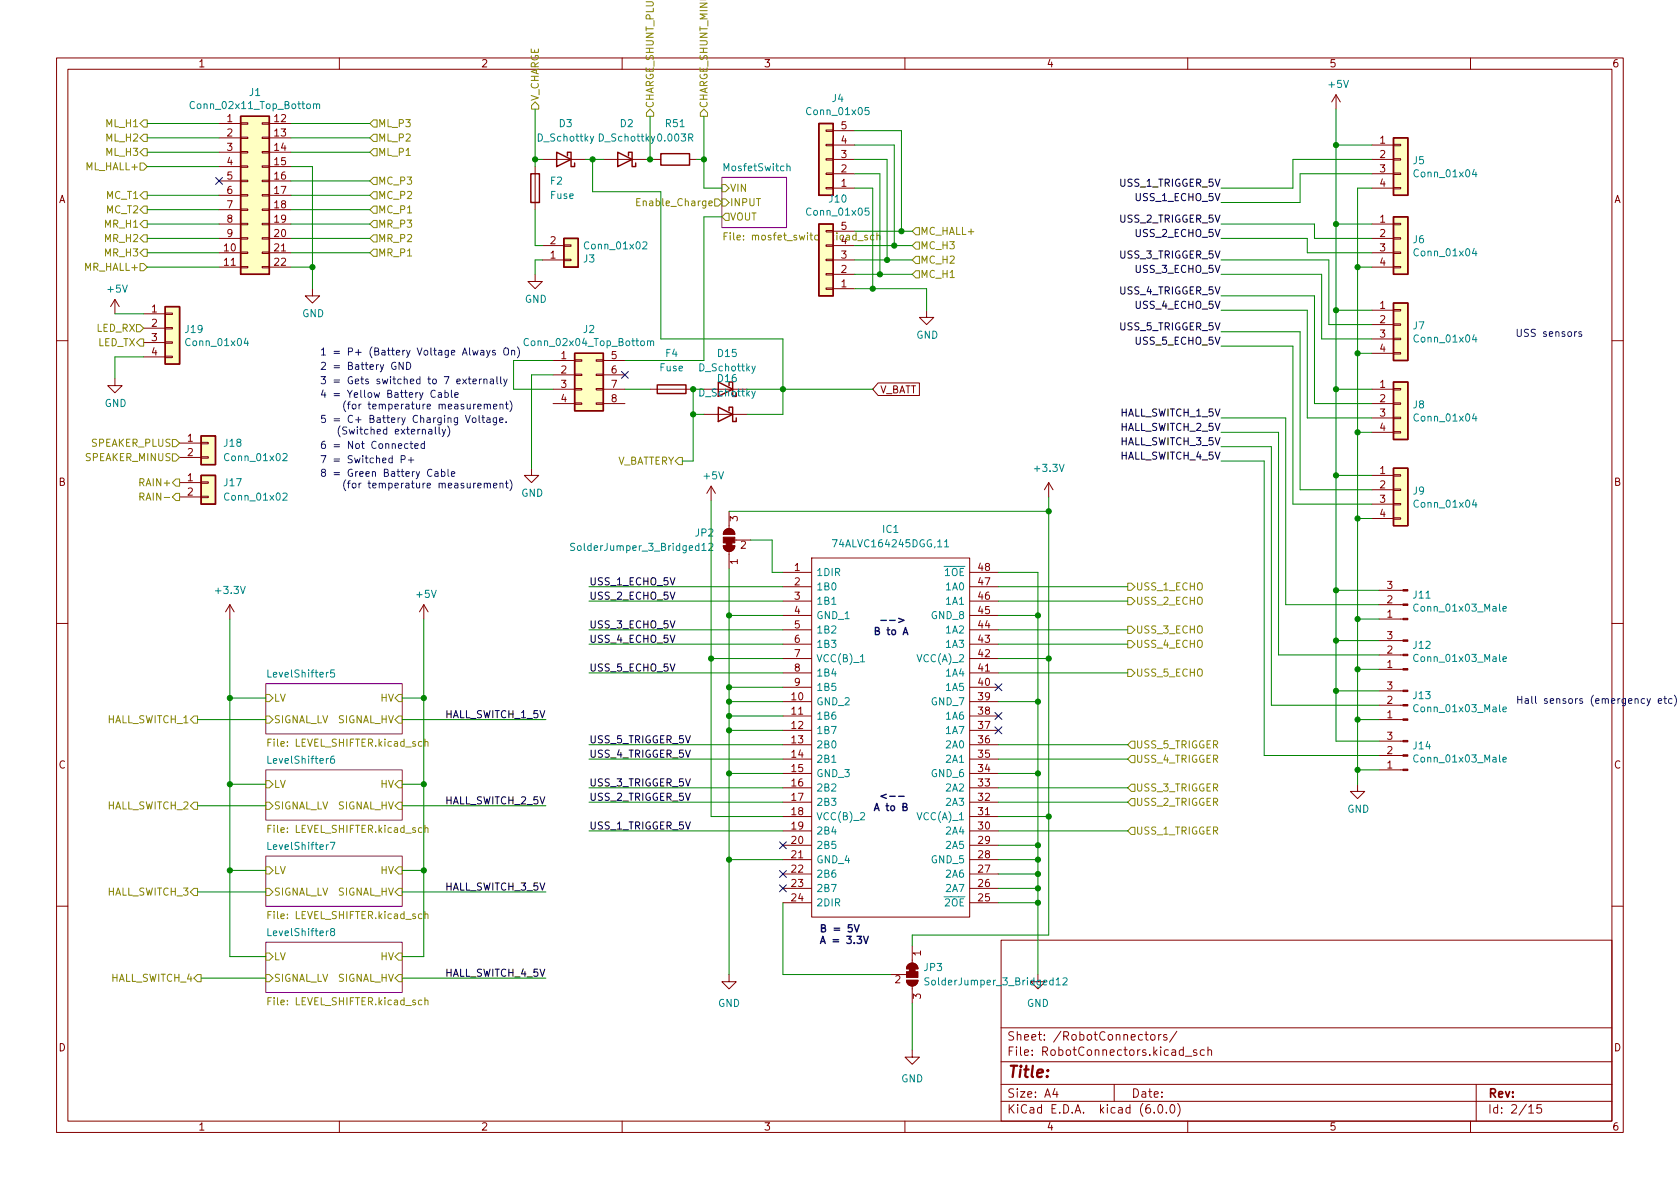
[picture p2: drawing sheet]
<svg xmlns="http://www.w3.org/2000/svg" width="297mm" height="210mm" viewBox="0 0 297 210" stroke-linecap="round" stroke-linejoin="round" font-family="sans-serif">
<defs><g id="words">
<text font-size="2.8" fill="#840000" x="178" y="190.6">Title:</text>
<g font-size="2.1" fill="#840000">
<text x="178" y="184">Sheet: /RobotConnectors/</text>
<text x="178" y="186.7">File: RobotConnectors.kicad_sch</text>
<text x="178" y="196.9">KiCad E.D.A. kicad (6.0.0)</text>
<text x="178" y="194.1">Size: A4</text>
<text x="200" y="194.1">Date:</text>
<text x="263" y="194.1">Rev:</text>
<text x="263" y="196.9">Id: 2/15</text>
</g>
<g font-size="1.8" fill="#840000">
<text x="35" y="11.9">1</text>
<text x="85" y="11.9">2</text>
<text x="135" y="11.9">3</text>
<text x="185" y="11.9">4</text>
<text x="235" y="11.9">5</text>
<text x="285" y="11.9">6</text>
<text x="40.1" y="21.6">1</text>
<text x="48.5" y="21.6">12</text>
<text x="148.7" y="22.9">5</text>
<text x="40.1" y="24.1">2</text>
<text x="40.1" y="26.7">3</text>
<text x="40.1" y="29.2">4</text>
<text x="48.5" y="24.1">13</text>
<text x="48.5" y="26.7">14</text>
<text x="48.5" y="29.2">15</text>
<text x="148.7" y="27.9">3</text>
<text x="148.7" y="25.4">4</text>
<text x="244" y="25.4">1</text>
<text x="244" y="27.9">2</text>
<text x="10.3" y="35.9">A</text>
<text x="40.1" y="31.7">5</text>
<text x="40.1" y="34.3">6</text>
<text x="48.5" y="31.7">16</text>
<text x="48.5" y="34.3">17</text>
<text x="148.7" y="33">1</text>
<text x="148.7" y="30.5">2</text>
<text x="244" y="30.5">3</text>
<text x="244" y="33">4</text>
<text x="285.3" y="35.9">A</text>
<text x="40.1" y="36.8">7</text>
<text x="40.1" y="39.4">8</text>
<text x="40.1" y="41.9">9</text>
<text x="48.5" y="36.8">18</text>
<text x="48.5" y="39.4">19</text>
<text x="48.5" y="41.9">20</text>
<text x="148.7" y="40.6">5</text>
<text x="244" y="39.4">1</text>
<text x="244" y="41.9">2</text>
<text x="39.7" y="44.4">10</text>
<text x="39.7" y="47">11</text>
<text x="48.5" y="44.4">21</text>
<text x="48.5" y="47">22</text>
<text x="97.3" y="45.7">1</text>
<text x="97.3" y="43.2">2</text>
<text x="129.1" y="42.5">File: mosfet_switch.kicad_sch</text>
<text x="148.7" y="45.7">3</text>
<text x="148.7" y="43.2">4</text>
<text x="244" y="44.4">3</text>
<text x="244" y="47">4</text>
<text x="148.7" y="50.8">1</text>
<text x="148.7" y="48.3">2</text>
<text x="26.8" y="55.2">1</text>
<text x="26.8" y="57.8">2</text>
<text x="244" y="54.6">1</text>
<text x="244" y="57.1">2</text>
<text x="244" y="59.7">3</text>
<text x="26.8" y="60.3">3</text>
<text x="26.8" y="62.9">4</text>
<text x="99.2" y="63.5">1</text>
<text x="108.1" y="63.5">5</text>
<text x="244" y="62.2">4</text>
<text x="99.2" y="66">2</text>
<text x="99.2" y="68.6">3</text>
<text x="99.2" y="71.1">4</text>
<text x="108.1" y="66">6</text>
<text x="108.1" y="68.6">7</text>
<text x="108.1" y="71.1">8</text>
<text x="155.6" y="69.6">V_BATT</text>
<text x="244" y="68.6">1</text>
<text x="244" y="71.1">2</text>
<text x="244" y="73.7">3</text>
<text x="244" y="76.2">4</text>
<text x="33.2" y="78.1">1</text>
<text x="33.2" y="80.6">2</text>
<text x="244" y="83.8">1</text>
<text x="10.3" y="85.9">B</text>
<text x="33.2" y="85.1">1</text>
<text x="33.2" y="87.6">2</text>
<text x="244" y="86.4">2</text>
<text x="244" y="88.9">3</text>
<text x="285.3" y="85.9">B</text>
<text x="130.4" y="92.2" transform="rotate(-90 130.4 92.2)">3</text>
<text x="244" y="91.4">4</text>
<text x="130.4" y="99.8" transform="rotate(-90 130.4 99.8)">1</text>
<text x="131" y="97">2</text>
<text x="140.5" y="101">1</text>
<text x="173" y="101">48</text>
<text x="140.5" y="103.5">2</text>
<text x="140.5" y="106">3</text>
<text x="173" y="106">46</text>
<text x="173" y="103.5">47</text>
<text x="245.3" y="106.7">2</text>
<text x="245.3" y="104.1">3</text>
<text x="140.5" y="108.6">4</text>
<text x="140.5" y="111.1">5</text>
<text x="140.5" y="113.7">6</text>
<text x="173" y="113.7">43</text>
<text x="173" y="111.1">44</text>
<text x="173" y="108.6">45</text>
<text x="245.3" y="109.2">1</text>
<text x="245.3" y="113">3</text>
<text x="140.5" y="116.2">7</text>
<text x="140.5" y="118.7">8</text>
<text x="173" y="118.7">41</text>
<text x="173" y="116.2">42</text>
<text x="245.3" y="118.1">1</text>
<text x="245.3" y="115.6">2</text>
<text x="140" y="123.8">10</text>
<text x="140.5" y="121.3">9</text>
<text x="173" y="123.8">39</text>
<text x="173" y="121.3">40</text>
<text x="245.3" y="124.5">2</text>
<text x="245.3" y="121.9">3</text>
<text x="140" y="126.4">11</text>
<text x="140" y="128.9">12</text>
<text x="140" y="131.4">13</text>
<text x="173" y="131.4">36</text>
<text x="173" y="128.9">37</text>
<text x="173" y="126.4">38</text>
<text x="245.3" y="130.8">3</text>
<text x="245.3" y="127">1</text>
<text x="10.3" y="135.9">C</text>
<text x="140" y="134">14</text>
<text x="140" y="136.5">15</text>
<text x="173" y="136.5">34</text>
<text x="173" y="134">35</text>
<text x="245.3" y="135.9">1</text>
<text x="245.3" y="133.3">2</text>
<text x="285.3" y="135.9">C</text>
<text x="140" y="139.1">16</text>
<text x="140" y="141.6">17</text>
<text x="173" y="141.6">32</text>
<text x="173" y="139.1">33</text>
<text x="140" y="144.1">18</text>
<text x="140" y="146.7">19</text>
<text x="140" y="149.2">20</text>
<text x="173" y="149.2">29</text>
<text x="173" y="146.7">30</text>
<text x="173" y="144.1">31</text>
<text x="140" y="151.8">21</text>
<text x="140" y="154.3">22</text>
<text x="173" y="154.3">27</text>
<text x="173" y="151.8">28</text>
<text x="140" y="156.8">23</text>
<text x="140" y="159.4">24</text>
<text x="173" y="159.4">25</text>
<text x="173" y="156.8">26</text>
<text x="158.3" y="173.9">2</text>
<text x="162.8" y="169" transform="rotate(-90 162.8 169)">1</text>
<text x="162.8" y="176.6" transform="rotate(-90 162.8 176.6)">3</text>
<text x="10.3" y="185.9">D</text>
<text x="285.3" y="185.9">D</text>
<text x="35" y="199.9">1</text>
<text x="85" y="199.9">2</text>
<text x="135" y="199.9">3</text>
<text x="185" y="199.9">4</text>
<text x="235" y="199.9">5</text>
<text x="285" y="199.9">6</text>
</g>
<g font-size="1.8" fill="#008484">
<text x="44.1" y="17">J1</text>
<text x="235" y="15.5">+5V</text>
<text x="34.2" y="19.3">Conn_02x11_Top_Bottom</text>
<text x="98.9" y="22.5">D3</text>
<text x="109.7" y="22.5">D2</text>
<text x="117.8" y="22.5">R51</text>
<text x="142.9" y="20.3">Conn_01x05</text>
<text x="147.1" y="18">J4</text>
<text x="95.1" y="25">D_Schottky</text>
<text x="105.9" y="25">D_Schottky</text>
<text x="116.5" y="25">0.003R</text>
<text x="249.9" y="29">J5</text>
<text x="97.3" y="35.2">Fuse</text>
<text x="97.4" y="32.6">F2</text>
<text x="128.2" y="30.3">MosfetSwitch</text>
<text x="146.7" y="35.8">J10</text>
<text x="250.3" y="31.3">Conn_01x04</text>
<text x="142.9" y="38.1">Conn_01x05</text>
<text x="103.2" y="46.4">J3</text>
<text x="103.6" y="44.1">Conn_01x02</text>
<text x="249.9" y="43">J6</text>
<text x="250.3" y="45.3">Conn_01x04</text>
<text x="19.1" y="51.7">+5V</text>
<text x="92.8" y="53.5">GND</text>
<text x="32.8" y="58.9">J19</text>
<text x="53.4" y="56.1">GND</text>
<text x="103.2" y="58.9">J2</text>
<text x="162" y="59.9">GND</text>
<text x="249.9" y="58.2">J7</text>
<text x="33.2" y="61.2">Conn_01x04</text>
<text x="93.2" y="61.2">Conn_02x04_Top_Bottom</text>
<text x="116.7" y="65.7">Fuse</text>
<text x="117.7" y="63.1">F4</text>
<text x="123.7" y="65.7">D_Schottky</text>
<text x="127" y="63.1">D15</text>
<text x="250.3" y="60.5">Conn_01x04</text>
<text x="18.5" y="72">GND</text>
<text x="123.7" y="70.1">D_Schottky</text>
<text x="127" y="67.6">D16</text>
<text x="249.9" y="72.2">J8</text>
<text x="250.3" y="74.5">Conn_01x04</text>
<text x="39.7" y="79">J18</text>
<text x="40" y="81.5">Conn_01x02</text>
<text x="183.1" y="83.4">+3.3V</text>
<text x="39.7" y="86">J17</text>
<text x="40" y="88.5">Conn_01x02</text>
<text x="92.1" y="87.8">GND</text>
<text x="124.5" y="84.8">+5V</text>
<text x="249.9" y="87.4">J9</text>
<text x="250.3" y="89.8">Conn_01x04</text>
<text x="123" y="94.9">JP2</text>
<text x="156.1" y="94.2">IC1</text>
<text x="101.7" y="97.4">SolderJumper_3_Bridged12</text>
<text x="144.3" y="101.8">1DIR</text>
<text x="147.9" y="96.8">74ALVC164245DGG,11</text>
<text x="165.8" y="101.8">~{1OE}</text>
<text x="38.3" y="105">+3.3V</text>
<text x="73.7" y="105.7">+5V</text>
<text x="144.3" y="104.4">1B0</text>
<text x="144.3" y="106.9">1B1</text>
<text x="167.4" y="106.9">1A1</text>
<text x="167.4" y="104.4">1A0</text>
<text x="249.9" y="105.8">J11</text>
<text x="144.3" y="109.5">GND_1</text>
<text x="144.3" y="112">1B2</text>
<text x="164.8" y="109.5">GND_8</text>
<text x="167.4" y="112">1A2</text>
<text x="250.5" y="108.1">Conn_01x03_Male</text>
<text x="47.7" y="119.8">LevelShifter5</text>
<text x="144.3" y="114.5">1B3</text>
<text x="144.3" y="117.1">VCC(B)_1</text>
<text x="144.3" y="119.6">1B4</text>
<text x="162.5" y="117.1">VCC(A)_2</text>
<text x="167.4" y="119.6">1A4</text>
<text x="167.4" y="114.5">1A3</text>
<text x="249.9" y="114.7">J12</text>
<text x="250.5" y="117">Conn_01x03_Male</text>
<text x="144.3" y="124.7">GND_2</text>
<text x="144.3" y="122.2">1B5</text>
<text x="164.8" y="124.7">GND_7</text>
<text x="167.4" y="122.2">1A5</text>
<text x="249.9" y="123.6">J13</text>
<text x="250.5" y="125.9">Conn_01x03_Male</text>
<text x="144.3" y="127.2">1B6</text>
<text x="144.3" y="129.8">1B7</text>
<text x="167.4" y="129.8">1A7</text>
<text x="167.4" y="127.2">1A6</text>
<text x="47.7" y="135">LevelShifter6</text>
<text x="144.3" y="132.3">2B0</text>
<text x="144.3" y="134.9">2B1</text>
<text x="144.3" y="137.4">GND_3</text>
<text x="164.8" y="137.4">GND_6</text>
<text x="167.4" y="134.9">2A1</text>
<text x="167.4" y="132.3">2A0</text>
<text x="249.9" y="132.5">J14</text>
<text x="250.5" y="134.8">Conn_01x03_Male</text>
<text x="144.3" y="139.9">2B2</text>
<text x="144.3" y="142.5">2B3</text>
<text x="167.4" y="142.5">2A3</text>
<text x="167.4" y="139.9">2A2</text>
<text x="238.2" y="143.7">GND</text>
<text x="144.3" y="145">VCC(B)_2</text>
<text x="144.3" y="147.6">2B4</text>
<text x="162.5" y="145">VCC(A)_1</text>
<text x="167.4" y="147.6">2A4</text>
<text x="47.7" y="150.3">LevelShifter7</text>
<text x="144.3" y="150.1">2B5</text>
<text x="144.3" y="152.6">GND_4</text>
<text x="144.3" y="155.2">2B6</text>
<text x="164.8" y="152.6">GND_5</text>
<text x="167.4" y="155.2">2A6</text>
<text x="167.4" y="150.1">2A5</text>
<text x="144.3" y="157.7">2B7</text>
<text x="144.3" y="160.3">2DIR</text>
<text x="165.8" y="160.3">~{2OE}</text>
<text x="167.4" y="157.7">2A7</text>
<text x="47.7" y="165.5">LevelShifter8</text>
<text x="163.4" y="171.7">JP3</text>
<text x="126.9" y="178">GND</text>
<text x="164.3" y="174.2">SolderJumper_3_Bridged12</text>
<text x="181.5" y="178">GND</text>
<text x="159.3" y="191.4">GND</text>
</g>
<g font-size="1.8" fill="#848400">
<text x="95.2" y="17.9" transform="rotate(-90 95.2 17.9)">V_CHARGE</text>
<text x="18.9" y="22.5">ML_H1</text>
<text x="66.8" y="22.5">ML_P3</text>
<text x="115.6" y="19.2" transform="rotate(-90 115.6 19.2)">CHARGE_SHUNT_PLUS</text>
<text x="125.1" y="19.2" transform="rotate(-90 125.1 19.2)">CHARGE_SHUNT_MINUS</text>
<text x="18.9" y="25">ML_H2</text>
<text x="18.9" y="27.6">ML_H3</text>
<text x="66.8" y="25">ML_P2</text>
<text x="66.8" y="27.6">ML_P1</text>
<text x="15.4" y="30.1">ML_HALL+</text>
<text x="18.9" y="35.2">MC_T1</text>
<text x="66.8" y="35.2">MC_P2</text>
<text x="66.8" y="32.6">MC_P3</text>
<text x="129" y="33.9">VIN</text>
<text x="18.7" y="40.3">MR_H1</text>
<text x="18.9" y="37.7">MC_T2</text>
<text x="66.8" y="37.7">MC_P1</text>
<text x="66.8" y="40.3">MR_P3</text>
<text x="113.4" y="36.4">Enable_Charge</text>
<text x="129" y="36.4">INPUT</text>
<text x="129" y="39">VOUT</text>
<text x="162.7" y="41.5">MC_HALL+</text>
<text x="15.2" y="47.9">MR_HALL+</text>
<text x="18.7" y="42.8">MR_H2</text>
<text x="18.7" y="45.3">MR_H3</text>
<text x="66.8" y="45.3">MR_P1</text>
<text x="66.8" y="42.8">MR_P2</text>
<text x="162.7" y="44.1">MC_H3</text>
<text x="162.7" y="46.6">MC_H2</text>
<text x="162.7" y="49.1">MC_H1</text>
<text x="17.1" y="58.7">LED_RX</text>
<text x="17.2" y="61.2">LED_TX</text>
<text x="15.1" y="81.5">SPEAKER_MINUS</text>
<text x="16.1" y="79">SPEAKER_PLUS</text>
<text x="108.8" y="82.2">V_BATTERY</text>
<text x="25" y="86">RAIN+</text>
<text x="25.5" y="88.5">RAIN-</text>
<text x="200.8" y="106.9">USS_2_ECHO</text>
<text x="200.8" y="104.4">USS_1_ECHO</text>
<text x="200.8" y="112">USS_3_ECHO</text>
<text x="200.8" y="119.6">USS_5_ECHO</text>
<text x="200.8" y="114.5">USS_4_ECHO</text>
<text x="48.4" y="124.1">LV</text>
<text x="67.3" y="124.1">HV</text>
<text x="18.9" y="127.9">HALL_SWITCH_1</text>
<text x="48.4" y="127.9">SIGNAL_LV</text>
<text x="59.6" y="127.9">SIGNAL_HV</text>
<text x="47.8" y="132">File: LEVEL_SHIFTER.kicad_sch</text>
<text x="200.8" y="132.3">USS_5_TRIGGER</text>
<text x="200.8" y="134.9">USS_4_TRIGGER</text>
<text x="18.9" y="143.1">HALL_SWITCH_2</text>
<text x="48.4" y="143.1">SIGNAL_LV</text>
<text x="48.4" y="139.3">LV</text>
<text x="59.6" y="143.1">SIGNAL_HV</text>
<text x="67.3" y="139.3">HV</text>
<text x="200.8" y="139.9">USS_3_TRIGGER</text>
<text x="200.8" y="142.5">USS_2_TRIGGER</text>
<text x="47.8" y="147.3">File: LEVEL_SHIFTER.kicad_sch</text>
<text x="200.8" y="147.6">USS_1_TRIGGER</text>
<text x="48.4" y="154.6">LV</text>
<text x="67.3" y="154.6">HV</text>
<text x="18.9" y="158.4">HALL_SWITCH_3</text>
<text x="48.4" y="158.4">SIGNAL_LV</text>
<text x="59.6" y="158.4">SIGNAL_HV</text>
<text x="47.8" y="162.5">File: LEVEL_SHIFTER.kicad_sch</text>
<text x="19.5" y="173.6">HALL_SWITCH_4</text>
<text x="48.4" y="173.6">SIGNAL_LV</text>
<text x="48.4" y="169.8">LV</text>
<text x="59.6" y="173.6">SIGNAL_HV</text>
<text x="67.3" y="169.8">HV</text>
<text x="47.8" y="177.8">File: LEVEL_SHIFTER.kicad_sch</text>
</g>
<g font-size="1.8">
<text x="198.1" y="33">USS_1_TRIGGER_5V</text>
<text x="201.1" y="35.5">USS_1_ECHO_5V</text>
<text x="198.1" y="39.4">USS_2_TRIGGER_5V</text>
<text x="201.1" y="41.9">USS_2_ECHO_5V</text>
<text x="198.1" y="45.7">USS_3_TRIGGER_5V</text>
<text x="198.1" y="52.1">USS_4_TRIGGER_5V</text>
<text x="201.1" y="48.2">USS_3_ECHO_5V</text>
<text x="198.1" y="58.4">USS_5_TRIGGER_5V</text>
<text x="201.1" y="54.6">USS_4_ECHO_5V</text>
<text x="201.1" y="60.9">USS_5_ECHO_5V</text>
<text x="198.1" y="76.2">HALL_SWITCH_2_5V</text>
<text x="198.1" y="73.6">HALL_SWITCH_1_5V</text>
<text x="198.1" y="78.7">HALL_SWITCH_3_5V</text>
<text x="198.1" y="81.3">HALL_SWITCH_4_5V</text>
<text x="104.1" y="106">USS_2_ECHO_5V</text>
<text x="104.1" y="103.5">USS_1_ECHO_5V</text>
<text x="104.1" y="111.1">USS_3_ECHO_5V</text>
<text x="104.1" y="113.7">USS_4_ECHO_5V</text>
<text x="104.1" y="118.7">USS_5_ECHO_5V</text>
<text x="78.7" y="127">HALL_SWITCH_1_5V</text>
<text x="104.1" y="131.4">USS_5_TRIGGER_5V</text>
<text x="104.1" y="134">USS_4_TRIGGER_5V</text>
<text x="78.7" y="142.2">HALL_SWITCH_2_5V</text>
<text x="104.1" y="139.1">USS_3_TRIGGER_5V</text>
<text x="104.1" y="141.6">USS_2_TRIGGER_5V</text>
<text x="104.1" y="146.7">USS_1_TRIGGER_5V</text>
<text x="78.7" y="157.5">HALL_SWITCH_3_5V</text>
<text x="78.7" y="172.7">HALL_SWITCH_4_5V</text>
</g>
<g font-size="1.8" fill="#0000c2">
<text x="267.9" y="59.6">USS sensors</text>
<text x="56.5" y="62.9">1 = P+ (Battery Voltage Always On)</text>
<text x="56.5" y="65.4">2 = Battery GND</text>
<text x="56.5" y="67.9">3 = Gets switched to 7 externally</text>
<text x="56.5" y="70.3">4 = Yellow Battery Cable</text>
<text x="56.5" y="74.8">5 = C+ Battery Charging Voltage.</text>
<text x="58" y="76.8">(Switched externally)</text>
<text x="58.5" y="72.4">(for temperature measurement)</text>
<text x="56.5" y="81.9">7 = Switched P+</text>
<text x="56.5" y="79.4">6 = Not Connected</text>
<text x="56.5" y="84.3">8 = Green Battery Cable</text>
<text x="58.5" y="86.3">(for temperature measurement)</text>
<text x="154.3" y="112.3">B to A</text>
<text x="268" y="124.4">Hall sensors (emergency etc)</text>
<text x="154.3" y="143.4">A to B</text>
<text x="144.8" y="164.9">B = 5V</text>
<text x="144.8" y="166.9">A = 3.3V</text>
</g>
</g></defs>
<g fill="none" stroke="#840000" stroke-width=".18">
<path d="M10 10.2h277v190.1h-277zM12 12.2h273v186.1h-273zM60 10.2v2M110 10.2v2M160 10.2v2M210 10.2v2M236.2 16.8l-.7 1.2M236.2 16.8v2.5M236.2 16.8l.8 1.2M260 10.2v2M38.7 21.8h3.8M38.7 24.4h3.8"/>
<path d="M38.7 26.9h3.8M38.7 29.5h3.8M38.7 32h3.8M38.7 34.5h3.8M38.7 37.1h3.8M38.7 39.6h3.8M42.5 39.5h1.3v.2h-1.3zM42.5 37h1.3v.2h-1.3zM42.5 34.4h1.3v.3h-1.3zM42.5 31.9h1.3v.2h-1.3zM42.5 29.3h1.3v.3h-1.3zM42.5 26.8h1.3v.2h-1.3z"/>
<path d="M42.5 24.3h1.3v.2h-1.3zM42.5 21.7h1.3v.3h-1.3zM46.4 39.5h1.2v.2h-1.2zM46.4 37h1.2v.2h-1.2zM46.4 34.4h1.2v.3h-1.2zM46.4 31.9h1.2v.2h-1.2zM46.4 29.3h1.2v.3h-1.2zM46.4 26.8h1.2v.2h-1.2zM46.4 24.3h1.2v.2h-1.2zM46.4 21.7h1.2v.3h-1.2zM47.6 21.8h3.8M47.6 24.4h3.8"/>
<path d="M47.6 26.9h3.8M47.6 29.5h3.8M47.6 32h3.8M47.6 34.5h3.8M47.6 37.1h3.8M47.6 39.6h3.8M94.6 29.5v7.6M95.9 28.2h7.6M106.7 28.2h7.6M115.6 28.2h1.2M121.9 28.2h1.3M146 23h1.3v.2h-1.3z"/>
<path d="M146 25.5h1.3v.3h-1.3zM146 28.1h1.3v.2h-1.3zM146 30.6h1.3v.3h-1.3zM146 33.1h1.3v.3h-1.3zM147.3 25.6h3.8M147.3 28.2h3.8M147.3 30.7h3.8M147.3 33.3h3.8M147.3 23.1h3.8M242.6 39.6h3.8M242.6 25.6h3.8M242.6 28.2h3.8"/>
<path d="M242.6 30.7h3.8M242.6 33.3h3.8M246.4 33.1h1.2v.3h-1.2zM246.4 30.6h1.2v.3h-1.2zM246.4 28.1h1.2v.2h-1.2zM246.4 25.5h1.2v.3h-1.2zM246.4 39.5h1.2v.2h-1.2zM20.3 53l-.7 1.2M20.3 53v2.5M20.3 53l.8 1.2M25.4 55.5h3.8M25.4 58h3.8"/>
<path d="M29.2 57.9h1.3v.3h-1.3zM29.2 55.4h1.3v.2h-1.3zM38.7 44.7h3.8M38.7 47.2h3.8M38.7 42.2h3.8M42.5 47.1h1.3v.3h-1.3zM42.5 44.6h1.3v.2h-1.3zM42.5 42h1.3v.3h-1.3zM46.4 47.1h1.2v.3h-1.2zM46.4 44.6h1.2v.2h-1.2zM46.4 42h1.2v.3h-1.2zM47.6 44.7h3.8"/>
<path d="M47.6 47.2h3.8M47.6 42.2h3.8M55.2 51v1.3h1.3l-1.3 1.3-1.2-1.3h1.2M94.6 48.5v1.3h1.3l-1.3 1.2-1.3-1.2h1.3M95.9 46h3.8M95.9 43.4h3.8M99.7 43.3h1.3v.3h-1.3zM99.7 45.8h1.3v.3h-1.3zM146 43.3h1.3v.3h-1.3zM146 45.8h1.3v.3h-1.3zM146 48.4h1.3v.2h-1.3zM146 50.9h1.3v.3h-1.3z"/>
<path d="M147.3 46h3.8M147.3 43.4h3.8M147.3 51h3.8M147.3 48.5h3.8M147.3 40.9h3.8M163.8 54.9v1.2h1.3l-1.3 1.3-1.2-1.3h1.2M242.6 44.7h3.8M242.6 47.2h3.8M242.6 42.2h3.8M242.6 54.9h3.8M242.6 57.4h3.8M242.6 59.9h3.8"/>
<path d="M246.4 59.8h1.2v.3h-1.2zM246.4 57.3h1.2v.2h-1.2zM246.4 54.7h1.2v.3h-1.2zM246.4 47.1h1.2v.3h-1.2zM246.4 44.6h1.2v.2h-1.2zM246.4 42h1.2v.3h-1.2zM10 60.2h2M20.3 66.9v1.3h1.3l-1.3 1.3-1.3-1.3h1.3M25.4 60.6h3.8M25.4 63.1h3.8M29.2 63h1.3v.2h-1.3zM29.2 60.4h1.3v.3h-1.3z"/>
<path d="M31.7 78.4h3.9M35.6 78.2h1.2v.3h-1.2zM97.8 68.8h3.8M97.8 71.4h3.8M97.8 63.7h3.8M97.8 66.3h3.8M101.6 71.2h1.3v.3h-1.3zM101.6 68.7h1.3v.3h-1.3zM101.6 66.2h1.3v.2h-1.3zM101.6 63.6h1.3v.3h-1.3zM105.4 71.2h1.3v.3h-1.3zM105.4 68.7h1.3v.3h-1.3z"/>
<path d="M105.4 66.2h1.3v.2h-1.3zM105.4 63.6h1.3v.3h-1.3zM106.7 68.8h3.8M106.7 71.4h3.8M106.7 63.7h3.8M106.7 66.3h3.8M114.9 68.8h7.7M124.5 73.3h7.6M155.3 67.7h7.3v2.2h-7.3l-1-1.1zM242.6 68.8h3.8M242.6 71.4h3.8M242.6 73.9h3.8"/>
<path d="M242.6 76.4h3.8M242.6 62.5h3.8M246.4 76.3h1.2v.3h-1.2zM246.4 73.8h1.2v.2h-1.2zM246.4 71.2h1.2v.3h-1.2zM246.4 68.7h1.2v.3h-1.2zM246.4 62.4h1.2v.2h-1.2zM285 60.2h2M31.7 80.9h3.9M31.7 85.3h3.9M31.7 87.9h3.9M35.6 80.8h1.2v.2h-1.2z"/>
<path d="M35.6 87.8h1.2v.2h-1.2zM35.6 85.2h1.2v.3h-1.2zM94 82.8v1.3h1.2l-1.2 1.2-1.3-1.2h1.3M125.7 86l-.7 1.2M125.7 86v2.5M125.7 86l.8 1.2M127.9 96.5a1.02 1.02 0 0 0 1 1 1.02 1.02 0 0 0 1-1M127.9 94.5a1.02 1.02 0 0 1 1-1 1.02 1.02 0 0 1 1 1M127.9 96.5h2M127.9 94.5h2M128.9 90.4v3.1M128.9 97.5v3.1"/>
<path d="M129.9 95.5h2.8M143.5 98.7h27.9v63.5h-27.9zM185.4 85.3l-.7 1.3M185.4 85.3v2.6M185.4 85.3l.8 1.3M242.6 84.1h3.8M242.6 86.6h3.8M242.6 89.1h3.8M242.6 91.7h3.8M246.4 91.6h1.2v.2h-1.2zM246.4 89h1.2v.3h-1.2zM246.4 86.5h1.2v.2h-1.2z"/>
<path d="M246.4 83.9h1.2v.3h-1.2zM10 110.2h2M40.6 106.9l-.7 1.3M40.6 106.9v2.6M40.6 106.9l.8 1.3M74.9 106.9l-.7 1.3M74.9 106.9v2.6M74.9 106.9l.8 1.3M138.4 101.2h5.1M138.4 103.8h5.1M138.4 106.3h5.1M138.4 108.8h5.1"/>
<path d="M138.4 119h5.1M138.4 116.5h5.1M138.4 113.9h5.1M138.4 111.4h5.1M171.4 101.2h5.1M171.4 103.8h5.1M171.4 106.3h5.1M171.4 108.8h5.1M171.4 119h5.1M171.4 116.5h5.1M171.4 113.9h5.1M171.4 111.4h5.1"/>
<path d="M243.8 104.4h4.3M243.8 106.9h4.3M243.8 109.5h4.3M243.8 113.3h4.3M243.8 115.8h4.3M243.8 118.4h4.3M285 110.2h2M138.4 124.1h5.1M138.4 126.6h5.1M138.4 129.2h5.1M138.4 131.7h5.1M138.4 134.2h5.1"/>
<path d="M138.4 136.8h5.1M138.4 139.3h5.1M138.4 121.5h5.1M171.4 124.1h5.1M171.4 126.6h5.1M171.4 129.2h5.1M171.4 131.7h5.1M171.4 134.2h5.1M171.4 136.8h5.1M171.4 139.3h5.1M171.4 121.5h5.1M240 138.7v1.2h1.3l-1.3 1.3-1.2-1.3h1.2"/>
<path d="M243.8 131.1h4.3M243.8 133.6h4.3M243.8 136.1h4.3M243.8 122.2h4.3M243.8 124.7h4.3M243.8 127.2h4.3M138.4 141.9h5.1M138.4 144.4h5.1M138.4 146.9h5.1M138.4 149.5h5.1M138.4 152h5.1M138.4 154.6h5.1"/>
<path d="M138.4 157.1h5.1M138.4 159.6h5.1M171.4 141.9h5.1M171.4 144.4h5.1M171.4 146.9h5.1M171.4 149.5h5.1M171.4 152h5.1M171.4 154.6h5.1M171.4 157.1h5.1M171.4 159.6h5.1M10 160.2h2M128.9 172.3v1.3h1.3l-1.3 1.3-1.3-1.3h1.3"/>
<path d="M157.5 172.3h2.8M160.3 173.4h2a1.02 1.02 0 0 1-1 1 1.02 1.02 0 0 1-1-1zM160.6 170.6a1.02 1.02 0 0 1 1.1-.2 1.02 1.02 0 0 1 .6 .9h-2zM161.3 167.3v3M161.3 174.4v3M177 166.3h108v32h-108zM285 160.2h2M60 198.3v2M110 198.3v2M160 198.3v2M161.3 185.7v1.2h1.3l-1.3 1.3-1.3-1.3h1.3M177 194.8h108"/>
<path d="M177 191.8h108M177 187.8h108M177 181.8h108M186.5 192.5l-.4 1h1M186.9 193v1M197 191.8v3M202.4 182.9h.6M202.6 182.4v1.3l.4 .2M203.5 183.1l.2-.2 .4 .2 .1 .5-.1 .3h-.4l-.2-.1zM204.1 196.7v.1M204.9 182.9v1M204.9 195.4l.2-.1a.81 .81 0 0 1 .6 .7 .81 .81 0 0 1-.3 .8h-.2a.81 .81 0 0 1-.6-.6 .81 .81 0 0 1 .3-.8z"/>
<path d="M205.3 182.9l-.3 .1-.1 .2M206.2 196.7v.1M206.3 183l-.4-.1-.2 .2 .1 .3 .5 .1v.4h-.6M207.1 195.4l.1-.1a.81 .81 0 0 1 .6 .7 .81 .81 0 0 1-.3 .8h-.1a.81 .81 0 0 1-.6-.6 .81 .81 0 0 1 .3-.8zM208.1 182.4l-1.3 1.9M208.2 195.1a1.72 1.72 0 0 1 0 2.3M209.6 186.8h1.1M210 198.3v2M211.6 185.7l-.4-.1-.2 .2 .1 .3 .5 .1v.4h-.6M212.9 185.7l-.4-.1-.3 .3v.4l.2 .3h.5M213.6 185.8l.2-.2 .3 .1 .1 .9M213.6 185.1v1.5"/>
<path d="M260 198.3v2M261 191.8v6.5M270.3 195.8l.4-.5v1.5M270.3 196.8h.9M272.5 195.3h-.7l-.1 .7 .2-.1 .5 .1 .2 .2-.1 .5-.2 .1-.6-.1"/>
</g>
<g fill="#fff" stroke="#fff" stroke-width=".18">
<path d="M47 136.1h24.1v8.9h-24.1z"/>
<path d="M47 151.4h24.1v8.9h-24.1z"/>
<path d="M47 166.6h24.1v8.9h-24.1z"/>
<path d="M127.6 31.4h11.5v8.9h-11.5z"/>
<path d="M47 120.9h24.1v8.9h-24.1z"/>
</g>
<path d="M127.6 31.4h11.5v8.9h-11.5zM47 136.1h24.1v8.9h-24.1zM47 120.9h24.1v8.9h-24.1zM47 151.4h24.1v8.9h-24.1zM47 166.6h24.1v8.9h-24.1z" fill="none" stroke="#840084" stroke-width=".18"/>
<g fill="none" stroke="#848400" stroke-width=".18">
<path d="M94.6 18l.6 .7v.6h-1.2v-.6zM114.9 19.3l.7 .6v.7h-1.3v-.7zM123.8 19.9l.7-.6 .6 .6v.7h-1.3zM24.8 39.6l.6-.6h.6v1.3h-.6zM24.8 24.4l.6-.7h.6v1.3h-.6zM24.8 28.8h.6l.6 .7-.6 .6h-.6zM24.8 26.9l.6-.6h.6v1.3h-.6zM24.8 21.8l.6-.6h.6v1.3h-.6zM24.8 37.1l.6-.7h.6v1.3h-.6zM25.4 33.9h.6v1.3h-.6l-.6-.7zM65.4 37.1l.6-.7h.7v1.3h-.7zM65.4 24.4l.6-.7h.7v1.3h-.7z"/>
<path d="M65.4 21.8l.6-.6h.7v1.3h-.7zM65.4 26.9l.6-.6h.7v1.3h-.7zM65.4 39.6l.6-.6h.7v1.3h-.7zM66 33.9h.7v1.3h-.7l-.6-.7zM66 31.4h.7v1.2h-.7l-.6-.6zM112.6 35.7h.4M113.2 35.1h-.6v1.3h.6M126.4 35.2h.6l.6 .6-.6 .6h-.6zM127.6 35.2h.7l.6 .6-.6 .6h-.7zM127.6 32.6h.7l.6 .7-.6 .6h-.7zM128.3 37.7h.6v1.3h-.6l-.7-.7zM24.1 57.4h.7l.6 .6-.6 .7h-.7z"/>
<path d="M24.8 59.9h.6v1.3h-.6l-.7-.6zM24.8 42.2l.6-.7h.6v1.3h-.6zM24.8 46.6h.6l.6 .6-.6 .7h-.6zM24.8 44.7l.6-.6h.6v1.2h-.6zM65.4 44.7l.6-.6h.7v1.2h-.7zM65.4 42.2l.6-.7h.7v1.3h-.7zM128 41.8h.4M128.6 41.2h-.6v1.2M153.4 41.6h-.3l-.2 .2v.2l.5 .1v.3h-.5M154.5 41.6h-.4l-.2 .2 .1 .6h.5M155 41.7l.2-.1h.3l.1 .8M155 41.2v1.2"/>
<path d="M161.9 40.3h.7v1.2h-.7l-.6-.6zM161.9 47.9h.7v1.2h-.7l-.6-.6zM161.9 42.8h.7v1.3h-.7l-.6-.7zM161.9 45.3h.7v1.3h-.7l-.6-.6zM30.5 77.7h.6l.6 .7-.6 .6h-.6zM24.7 87.8h.6l.2-.2-.1-.3-.7-.1v1.3M30.5 85.3l.6-.6h.6v1.3h-.6zM30.5 80.3h.6l.6 .6-.6 .6h-.6zM31.1 87.2h.6v1.3h-.6l-.6-.6zM119.4 81.5l.6-.6h.6v1.3h-.6zM199.4 118.4h.6l.7 .6-.7 .6h-.6zM199.4 110.7h.6l.7 .7-.7 .6h-.6z"/>
<path d="M199.4 105.7h.6l.7 .6-.7 .6h-.6zM199.4 103.1h.6l.7 .7-.7 .6h-.6zM199.4 113.3h.6l.7 .6-.7 .6h-.6zM34.3 126.6h.6v1.3h-.6l-.6-.7zM47 138h.6l.7 .7-.7 .6h-.6zM47 126.6h.6l.7 .6-.7 .7h-.6zM47 122.8h.6l.7 .6-.7 .7h-.6zM70.5 138h.6v1.3h-.6l-.7-.6zM70.5 126.6h.6v1.3h-.6l-.7-.7zM70.5 122.8h.6v1.3h-.6l-.7-.7zM74.6 131.2l-.4-.1-.2 .3 .1 .5h.5M75.1 131.2l.2-.1 .3 .1 .1 .8"/>
<path d="M75.1 130.7v1.3M200 138.7h.7v1.2h-.7l-.6-.6zM200 131.1h.7v1.2h-.7l-.6-.6zM200 133.6h.7v1.3h-.7l-.6-.7zM34.3 157.1h.6v1.3h-.6l-.6-.7zM34.3 141.9h.6v1.2h-.6l-.6-.6zM47 141.9h.6l.7 .6-.7 .6h-.6zM47 157.1h.6l.7 .6-.7 .7h-.6zM47 153.3h.6l.7 .6-.7 .7h-.6zM70.5 141.9h.6v1.2h-.6l-.7-.6zM70.5 157.1h.6v1.3h-.6l-.7-.7zM70.5 153.3h.6v1.3h-.6l-.7-.7z"/>
<path d="M74.6 146.4h-.4l-.2 .2 .1 .5h.5M75.1 146.5l.2-.1h.3l.1 .8M75.1 145.9v1.3M200 141.2h.7v1.3h-.7l-.6-.6zM200 146.3h.7v1.3h-.7l-.6-.7zM34.9 172.3h.7v1.3h-.7l-.6-.6zM47 172.3h.6l.7 .7-.7 .6h-.6zM47 168.5h.6l.7 .7-.7 .6h-.6zM69.8 173l.7-.7h.6v1.3h-.6zM70.5 168.5h.6v1.3h-.6l-.7-.6zM74.6 161.7l-.4-.1-.2 .2 .1 .6h.5M74.6 176.9l-.4-.1-.2 .3 .1 .5h.5"/>
<path d="M75.1 161.7l.2-.1 .3 .1 .1 .7M75.1 177l.2-.2 .3 .1 .1 .8M75.1 161.2v1.2M75.1 176.4v1.3"/>
</g>
<g fill="none" stroke="#008484" stroke-width=".18">
<path d="M34.4 18.1a.6 .6 0 0 0-.9 .4 .6 .6 0 0 0 .6 .7l.3-.1M55.4 18.5l.2-.1h.3l.1 .8M55.4 18.4v.8M56 18.5l.2-.1h.3v.8M153.6 19h-.6l-.1 .6 .2-.1 .4 .1 .2 .1-.1 .5-.2 .1-.5-.1M105 24.1l-.5 1.2-.1 .1M115.8 24.1l-.5 1.2-.1 .1M139.1 29.5l.2-.1h.3l.1 .8M153.6 36.8h-.6l-.1 .6 .2-.1h.4l.2 .2-.1 .4-.2 .2-.5-.2M260.6 29.9l-.3 1h.8M260.9 30.4v.9M43.5 59.8l-.3 .9h.8"/>
<path d="M93.4 60a.6 .6 0 0 0-.8 .4 .6 .6 0 0 0 .6 .7l.2-.1M113.7 42.9l.4-.1 .3 .3-.8 .9h.8M260.6 59.2l-.3 .9h.8M260.6 43.9l-.3 .9h.8M260.9 44.4v.8M260.9 59.6v.9M43.8 60.3v.8M114.5 60.4l.2-.1h.3v.8M114.5 60.3v.8M115 60.5l.2-.2h.3l.1 .8M133.5 64.7l-.4 1.2-.2 .1M133.5 69.2l-.4 1.1-.2 .2"/>
<path d="M260.6 73.1l-.3 .9h.8M260.9 73.6v.9M50 80.3l.5-.1 .3 .4-.8 .9h.8M50 87.3l.5-.1 .3 .3-.8 1h.8M101.6 96.1h-.5l-.2 .1v.4l.6 .2 .1 .3-.2 .2h-.5M124.1 96.4l.4-.3v1.2M124.1 97.3h.7M125.3 96.2l.5-.1 .2 .3-.7 .9h.7M147.2 95.4h.8l-.5 1.3M167 95.8l.4-.4v1.3M167 96.7h.7M260.6 88.4l-.3 .9h.8"/>
<path d="M260.9 88.9v.8M59.1 118.5h-.6l-.1 .6 .2-.1h.4l.2 .2-.1 .4-.2 .1-.5-.1M147.1 106.9h.7M152.1 117h.8M265.7 107.7l.6-.2v-.2l-.4-.1-.2 .2 .1 .6h.5M265.7 116.6l.6-.2v-.2l-.4-.1-.2 .2 .1 .6h.5M59 133.7l-.3 .1a.86 .86 0 0 0 0 1.2l.4-.1 .1-.5-.3-.2h-.2l-.3 .2M147.1 134.8h.7M265.7 134.3l.6-.1v-.2l-.4-.1-.2 .2 .1 .6h.5M265.7 125.4l.6-.1v-.2l-.4-.1-.2 .2 .1 .6h.5M58.4 148.9h.8l-.5 1.3M152.1 143.8l.5-.1 .3 .4-.8 .9h.8"/>
<path d="M58.7 164.7l-.3-.2 .1-.2 .2-.1h.3l.2 .2-.1 .2-.5 .2-.2 .2v.2l.3 .3h.2l.3-.3v-.2l-.3-.3M164.2 173l-.4-.1-.2 .1v.4l.5 .2 .1 .3-.2 .3-.5-.1M186.7 173.3l.4-.4v1.3M186.7 174.2h.8M187.9 173l.5-.1 .3 .4-.8 .9h.8"/>
</g>
<g fill="#ffffc2" stroke="#ffffc2" stroke-width=".18">
<path d="M246.4 67.6h2.5v10.1h-2.5z"/>
<path d="M42.5 20.6h5.1v27.9h-5.1z"/>
<path d="M29.2 54.2h2.5v10.2h-2.5z"/>
<path d="M35.6 77.1h2.5v5.1h-2.5z"/>
<path d="M35.6 84.1h2.5v5h-2.5z"/>
<path d="M246.4 53.6h2.5v10.1h-2.5z"/>
<path d="M246.4 82.8h2.5v10.2h-2.5z"/>
<path d="M246.4 24.4h2.5v10.1h-2.5z"/>
<path d="M246.4 38.3h2.5v10.2h-2.5z"/>
<path d="M101.6 62.5h5.1v10.1h-5.1z"/>
<path d="M99.7 42.2h2.5v5h-2.5z"/>
<path d="M144.8 21.8h2.5v12.7h-2.5z"/>
<path d="M144.8 39.6h2.5v12.7h-2.5z"/>
</g>
<g fill="none" stroke="#840000" stroke-width=".25">
<path d="M42.5 20.6h5.1v27.9h-5.1zM93.9 30.7h1.5v5.1h-1.5zM98.4 26.9l2.6 1.3-2.6 1.3zM100.3 27.6v-.7h.7v2.6h.6v-.7M109.2 26.9l2.6 1.3-2.6 1.3zM111.1 27.6v-.7h.7v2.6h.6v-.7M116.8 27.2h5.1v2h-5.1zM144.8 21.8h2.5v12.7h-2.5zM144.8 39.6h2.5v12.7h-2.5zM246.4 24.4h2.5v10.1h-2.5zM246.4 38.3h2.5v10.2h-2.5zM29.2 54.2h2.5v10.2h-2.5z"/>
<path d="M99.7 42.2h2.5v5h-2.5zM246.4 53.6h2.5v10.1h-2.5zM35.6 77.1h2.5v5.1h-2.5zM101.6 62.5h5.1v10.1h-5.1zM116.2 68.1h5.1v1.5h-5.1zM127 67.6l2.5 1.2-2.5 1.3zM127 72l2.5 1.3-2.5 1.2zM128.9 68.2v-.6h.6v2.5h.7v-.6M128.9 72.6v-.6h.6v2.5h.7v-.6M246.4 67.6h2.5v10.1h-2.5zM35.6 84.1h2.5v5h-2.5zM246.4 82.8h2.5v10.2h-2.5z"/>
</g>
<g fill="#840000" stroke="#840000" stroke-width=".18">
<path d="M248.1 104.3h.8v.2h-.8z"/>
<path d="M248.1 106.8h.8v.3h-.8z"/>
<path d="M248.1 109.3h.8v.3h-.8z"/>
<path d="M248.1 113.2h.8v.2h-.8z"/>
<path d="M248.1 115.7h.8v.2h-.8z"/>
<path d="M248.1 118.2h.8v.3h-.8z"/>
<path d="M160.8 171.3h1v.5h-1z"/>
<path d="M160.6 170.6a1.02 1.02 0 0 1 1.1-.2 1.02 1.02 0 0 1 .6 .9h-2z"/>
<path d="M160.3 171.8h2v1h-2z"/>
<path d="M160.3 173.4h2a1.02 1.02 0 0 1-1 1 1.02 1.02 0 0 1-1-1z"/>
<path d="M248.1 130.9h.8v.3h-.8z"/>
<path d="M248.1 133.5h.8v.2h-.8z"/>
<path d="M248.1 136h.8v.3h-.8z"/>
<path d="M128.4 96h1v.5h-1z"/>
<path d="M127.9 96.5h2a1.02 1.02 0 0 1-1 1 1.02 1.02 0 0 1-1-1z"/>
<path d="M127.9 95h2v1h-2z"/>
<path d="M128.2 93.8a1.02 1.02 0 0 1 1.1-.3 1.02 1.02 0 0 1 .6 1h-2z"/>
<path d="M248.1 122h.8v.3h-.8z"/>
<path d="M248.1 124.6h.8v.2h-.8z"/>
<path d="M248.1 127.1h.8v.3h-.8z"/>
</g>
<g fill="none" stroke="#0000c2" stroke-width=".18">
<path d="M278.8 58.6l-.4 .3M279.6 58.7l-.3-.1-.2 .2 .1 .2 .4 .1v.3h-.5M71.3 64.1v1.2l-.7-1.2v1.2M71.9 64.1a.64 .64 0 0 1 .7 .6 .64 .64 0 0 1-.7 .6zM72.1 78.5h-.3l-.3 .2 .1 .5h.5M72.5 78.5h.5M72.7 78v1.1l.3 .2M73.3 78.9l.6-.1v-.3h-.4l-.2 .1 .1 .6h.5M74.7 76l.2-.1 .3 .1v.8M75 78.5h-.3l-.3 .2 .2 .5h.4M75 78v1.3M75.8 76h.5l.1 .8"/>
<path d="M76.4 76.2l-.5 .1-.1 .2 .1 .3 .5-.1M77 69.1a.6 .6 0 0 0-.9 .4 .6 .6 0 0 0 .6 .8l.3-.1M77 75.5v1.1l.2 .2M77.5 69.5h.5l.1 .8M77.6 75.5v1.1l.2 .2M78.1 69.7l-.5 .1-.1 .2 .1 .3 .5-.1M78.2 75.9l.3 .9M78.7 69.5l.3-.1 .3 .3-.2 .5h-.4M78.7 69v1.3M78.8 75.9l-.4 1.2-.2 .1M79.1 75.3a1.46 1.46 0 0 1 0 1.9M79.8 69v1.1l.2 .2"/>
<path d="M80.4 69.8l.6-.1v-.2l-.4-.1-.2 .2 .1 .6h.5M82.3 73.4l.4 1.3 .4-1.3M82.8 67h.5M83 66.6v1.1l.3 .2M83.6 67.4l.6-.1v-.2l-.4-.1-.2 .2 .1 .6h.5M83.6 73.9h.3l.3 .2v.4l-.3 .2h-.3l-.1-.2zM83.7 71.5v.8M84.1 71.5l-.4 .2M84.5 71.9l.6-.1-.1-.3h-.3l-.2 .2v.6h.5M84.7 73.4v1.1l.2 .2M84.8 67v.9M85 62h.5l.1 .8"/>
<path d="M85.1 67l-.3 .3M85.2 73.9h.5M85.4 73.4v1.1l.3 .2M85.6 67.1l.1-.1 .3 .1 .1 .8M85.6 62.2l-.5 .1-.1 .2 .1 .3 .5-.1M85.6 67v.9M85.6 71.6l.2-.1h.3l.1 .8M85.6 71.5v.8M86 61.9l.3 .9M86.1 73.9h.5v.8M86.2 71.7l.1-.2h.3l.1 .8M86.6 61.9l-.4 1.2-.2 .1"/>
<path d="M86.6 74.2h-.4l-.2 .2 .2 .3h.4M86.7 67.1h.5l.1 .8M87.3 67.3l-.5 .1-.2 .2 .2 .3 .5-.1M87.3 71.9l.6-.1-.1-.3h-.4l-.1 .2v.6h.5M87.6 62l-.3-.1-.2 .2v.2l.5 .1v.3h-.5M87.8 73.9v1l-.2 .2h-.3M87.8 73.9h-.4l-.2 .2 .1 .6h.5M87.9 66.6v1.1l.1 .2M88.3 74.3l.6-.1v-.3h-.4l-.2 .2 .1 .6h.5M88.4 71.6l.2-.1h.3v.8M88.4 71.5v.8M88.5 66.6v1.1l.2 .2"/>
<path d="M89.1 67l.3 .9M89.1 61.7l.3-.2a.43 .43 0 0 1 .5 .4v.5a.42 .42 0 0 1-.4 .4 .42 .42 0 0 1-.4-.4zM89.4 71.5h.5M89.5 74.6v.1M89.6 71v1.1l.3 .2M89.7 67l-.5 1.2-.1 .1M90.2 70.9a1.46 1.46 0 0 1 0 1.9M90.5 62.1l.1-.2 .3 .1 .1 .8M90.5 61.9v.9M91.5 61.3a1.46 1.46 0 0 1 0 2M70.9 81.2h.6l.1-.2v-.3l-.7-.1v1.2M72.2 81.4h1"/>
<path d="M72.7 80.9v.9M76.4 83.1a.6 .6 0 0 0-.9 .4 .6 .6 0 0 0 .6 .7l.3-.1M76.9 83.5h.5l.1 .7M77.5 83.7l-.5 .1-.1 .1 .1 .3h.5M78.1 83.5l.3-.1 .3 .2-.2 .6h-.4M78.1 83v1.2M79.2 83v1.1l.2 .1M79.8 83.8l.6-.1v-.2l-.4-.1-.2 .2 .1 .6h.5M83.7 85.4v.9M84.1 85.4l-.4 .3M84.5 85.9l.6-.2-.1-.2-.3-.1-.2 .2v.6h.5M85.6 85.6l.2-.2 .3 .1 .1 .8"/>
<path d="M85.6 85.4v.9M86.2 85.6l.1-.2 .3 .1 .1 .8M87.3 85.9l.6-.2-.1-.2-.4-.1-.1 .2v.6h.5M88.4 85.6l.2-.2 .3 .1v.8M88.4 85.4v.9M89.4 85.4h.5M89.6 85v1.1l.3 .2M90.2 84.8a1.46 1.46 0 0 1 0 2M291.2 123.5l.3 .9M291.8 123.5l-.4 1.2-.2 .1M293.2 124l.6-.2-.1-.2-.3-.1-.2 .2 .1 .6h.4M294.2 123.5h.5"/>
<path d="M294.4 123.1v1.1l.3 .2M295.6 123.6l-.3-.1-.3 .3 .1 .5h.5M296 122.9a1.46 1.46 0 0 1 0 2"/>
</g>
<path d="M155.7 109.7h1M157.3 109.7h1M158.9 109.3l1 .4-1 .4M159.7 112.2l.4-1.2 .4 1.2M159.8 111.9h.6M156.7 140.5l-1 .3 1 .4M157.3 140.8h1M158.9 140.8h1M159.7 142.7l.5-.1 .1-.2v-.2l-.6-.1v1.2h.5l.1-.1 .1-.3-.3-.2M151.1 163.5l.4 1.3 .4-1.3M151.5 165.6h.8l-.4 .5 .4 .1v.5l-.2 .1-.6-.1M152.7 165.6l.4 1.2 .4-1.2" fill="none" stroke="#0000c2" stroke-width=".25"/>
<g fill="none" stroke="#008400" stroke-width=".18">
<path d="M94.6 19.3v10.2M236.2 19.3v111.8h7.6M26 39.6h12.7M26 37.1h12.7M26 34.5h12.7M26 21.8h12.7M26 24.4h12.7M26 29.5h12.7M26 26.9h12.7M51.4 39.6h14M51.4 29.5h3.8v21.5M51.4 37.1h14"/>
<path d="M51.4 34.5h14M51.4 21.8h14M51.4 24.4h14M51.4 32h14M51.4 26.9h14M94.6 28.2h1.3M94.6 37.1v6.3h1.3M103.5 28.2h3.2M104.8 28.2v5.7h12v26h21.6v13.4h-6.3M114.3 28.2h1.3M114.9 20.6v7.6M123.2 28.2h1.3"/>
<path d="M124.5 20.6v12.7h3.1M127.6 38.3h-3.1v25.4h-14M151.1 33.3h3.2v17.7M151.1 28.2h5.7v17.8M151.1 25.6h7v17.8M151.1 30.7h4.5v17.8M151.1 23.1h8.3v17.8M215.9 39.6h16.5v2.6h10.2M236.2 39.6h6.4M236.2 25.6h6.4M242.6 33.3h-2.6v105.4M242.6 30.7h-12.7v5.1h-14"/>
<path d="M242.6 28.2h-14v5.1h-12.7M20.3 55.5h5.1M26 42.2h12.7M26 44.7h12.7M26 47.2h12.7M51.4 42.2h14M51.4 44.7h14M51.4 47.2h3.8M95.9 46h-1.3v2.5M151.1 46h10.2M151.1 43.4h10.2M151.1 40.9h10.2"/>
<path d="M151.1 48.5h10.2M151.1 51h12.7v3.9M215.9 58.7h14v27.9h12.7M215.9 52.3h16.5v19.1h10.2M215.9 46h19v11.4h7.7M215.9 42.2h15.2v2.5h11.5M215.9 54.9h15.2v19h11.5M215.9 48.5h17.8v11.4h8.9M236.2 54.9h6.4M240 47.2h2.6M25.4 63.1h-5.1v3.8M97.8 63.7h-7v5.1h7"/>
<path d="M97.8 66.3h-3.8v16.5M110.5 68.8h4.4M122.6 73.3h1.9M124.5 68.8h-1.9v12.7h-2M132.1 68.8h22.2M215.9 61.2h12.7v27.9h14M215.9 73.9h11.4v33h16.5M215.9 79h8.9v45.7h19M215.9 76.4h10.2v39.4h17.7M236.2 68.8h6.4M240 62.5h2.6M240 76.4h2.6"/>
<path d="M125.7 88.5v55.9h12.7M128.9 90.4h56.5M132.7 95.5h3.8v5.7h1.9M185.4 87.9v77.4h-24.1v2M215.9 81.5h7.6v52.1h20.3M236.2 84.1h6.4M240 91.7h2.6M40.6 109.5v59.7h6.4M74.9 109.5v59.7h-3.8M104.1 119h34.3M104.1 111.4h34.3M104.1 106.3h34.3"/>
<path d="M104.1 103.8h34.3M104.1 113.9h34.3M125.7 116.5h12.7M128.9 100.6v71.7M128.9 108.8h9.5M176.5 101.2h7v71.1M176.5 108.8h7M176.5 116.5h8.9M176.5 119h22.9M176.5 111.4h22.9M176.5 106.3h22.9M176.5 103.8h22.9"/>
<path d="M176.5 113.9h22.9M236.2 113.3h7.6M236.2 104.4h7.6M240 118.4h3.8M240 109.5h3.8M34.9 127.2h12.1M40.6 138.7h6.4M40.6 123.4h6.4M71.1 127.2h25.4M71.1 138.7h3.8M71.1 123.4h3.8M104.1 139.3h34.3"/>
<path d="M104.1 134.2h34.3M104.1 131.7h34.3M128.9 121.5h9.5M128.9 124.1h9.5M128.9 129.2h9.5M128.9 136.8h9.5M128.9 126.6h9.5M176.5 124.1h7M176.5 139.3h22.9M176.5 134.2h22.9M176.5 131.7h22.9M176.5 136.8h7"/>
<path d="M236.2 122.2h7.6M240 127.2h3.8M240 136.1h3.8M34.9 142.5h12.1M34.9 157.7h12.1M40.6 153.9h6.4M71.1 142.5h25.4M71.1 157.7h25.4M71.1 153.9h3.8M104.1 146.9h34.3M104.1 141.9h34.3M128.9 152h9.5"/>
<path d="M138.4 159.6v12.7h19.1M176.5 144.4h8.9M176.5 149.5h7M176.5 154.6h7M176.5 157.1h7M176.5 159.6h7M176.5 152h7M176.5 146.9h22.9M176.5 141.9h22.9M35.6 173h11.4M71.1 173h25.4M161.3 177.4v8.3"/>
</g>
<g fill="none" stroke="#000084" stroke-width=".18">
<path d="M38.1 31.4l1.2 1.2M39.3 31.4l-1.2 1.2M109.9 65.7l1.2 1.2M111.1 65.7l-1.2 1.2M175.9 128.5l1.2 1.3M175.9 120.9l1.2 1.2M175.9 126l1.2 1.2M177.1 128.5l-1.2 1.3M177.1 120.9l-1.2 1.2M177.1 126l-1.2 1.2M137.8 148.9l1.2 1.2M137.8 153.9l1.2 1.3"/>
<path d="M137.8 156.5l1.2 1.2M139 148.9l-1.2 1.2M139 153.9l-1.2 1.3M139 156.5l-1.2 1.2"/>
</g>
<g fill="#008400" stroke="#008400" stroke-width=".18">
<circle cx="185.4" cy="90.4" r=".46"/>
<circle cx="183.5" cy="108.8" r=".46"/>
<circle cx="183.5" cy="124.1" r=".46"/>
<circle cx="183.5" cy="136.8" r=".46"/>
<circle cx="185.4" cy="116.5" r=".46"/>
<circle cx="240" cy="62.5" r=".46"/>
<circle cx="236.2" cy="68.8" r=".46"/>
<circle cx="236.2" cy="54.9" r=".46"/>
<circle cx="240" cy="47.2" r=".46"/>
<circle cx="236.2" cy="104.4" r=".46"/>
<circle cx="236.2" cy="113.3" r=".46"/>
<circle cx="236.2" cy="122.2" r=".46"/>
<circle cx="240" cy="76.4" r=".46"/>
<circle cx="236.2" cy="84.1" r=".46"/>
<circle cx="240" cy="136.1" r=".46"/>
<circle cx="240" cy="91.7" r=".46"/>
<circle cx="240" cy="109.5" r=".46"/>
<circle cx="240" cy="127.2" r=".46"/>
<circle cx="240" cy="118.4" r=".46"/>
<circle cx="183.5" cy="149.5" r=".46"/>
<circle cx="185.4" cy="144.4" r=".46"/>
<circle cx="183.5" cy="154.6" r=".46"/>
<circle cx="183.5" cy="152" r=".46"/>
<circle cx="183.5" cy="159.6" r=".46"/>
<circle cx="183.5" cy="157.1" r=".46"/>
<circle cx="236.2" cy="25.6" r=".46"/>
<circle cx="236.2" cy="39.6" r=".46"/>
<circle cx="158.1" cy="43.4" r=".46"/>
<circle cx="154.3" cy="51" r=".46"/>
<circle cx="155.6" cy="48.5" r=".46"/>
<circle cx="156.8" cy="46" r=".46"/>
<circle cx="138.4" cy="68.8" r=".46"/>
<circle cx="122.6" cy="73.3" r=".46"/>
<circle cx="122.6" cy="68.8" r=".46"/>
<circle cx="128.9" cy="108.8" r=".46"/>
<circle cx="128.9" cy="129.2" r=".46"/>
<circle cx="128.9" cy="121.5" r=".46"/>
<circle cx="128.9" cy="126.6" r=".46"/>
<circle cx="128.9" cy="124.1" r=".46"/>
<circle cx="128.9" cy="136.8" r=".46"/>
<circle cx="125.7" cy="116.5" r=".46"/>
<circle cx="74.9" cy="138.7" r=".46"/>
<circle cx="128.9" cy="152" r=".46"/>
<circle cx="74.9" cy="153.9" r=".46"/>
<circle cx="55.2" cy="47.2" r=".46"/>
<circle cx="104.8" cy="28.2" r=".46"/>
<circle cx="94.6" cy="28.2" r=".46"/>
<circle cx="124.5" cy="28.2" r=".46"/>
<circle cx="114.9" cy="28.2" r=".46"/>
<circle cx="159.4" cy="40.9" r=".46"/>
<circle cx="40.6" cy="123.4" r=".46"/>
<circle cx="40.6" cy="138.7" r=".46"/>
<circle cx="74.9" cy="123.4" r=".46"/>
<circle cx="40.6" cy="153.9" r=".46"/>
</g>
<use href="#words"/>
</svg>
